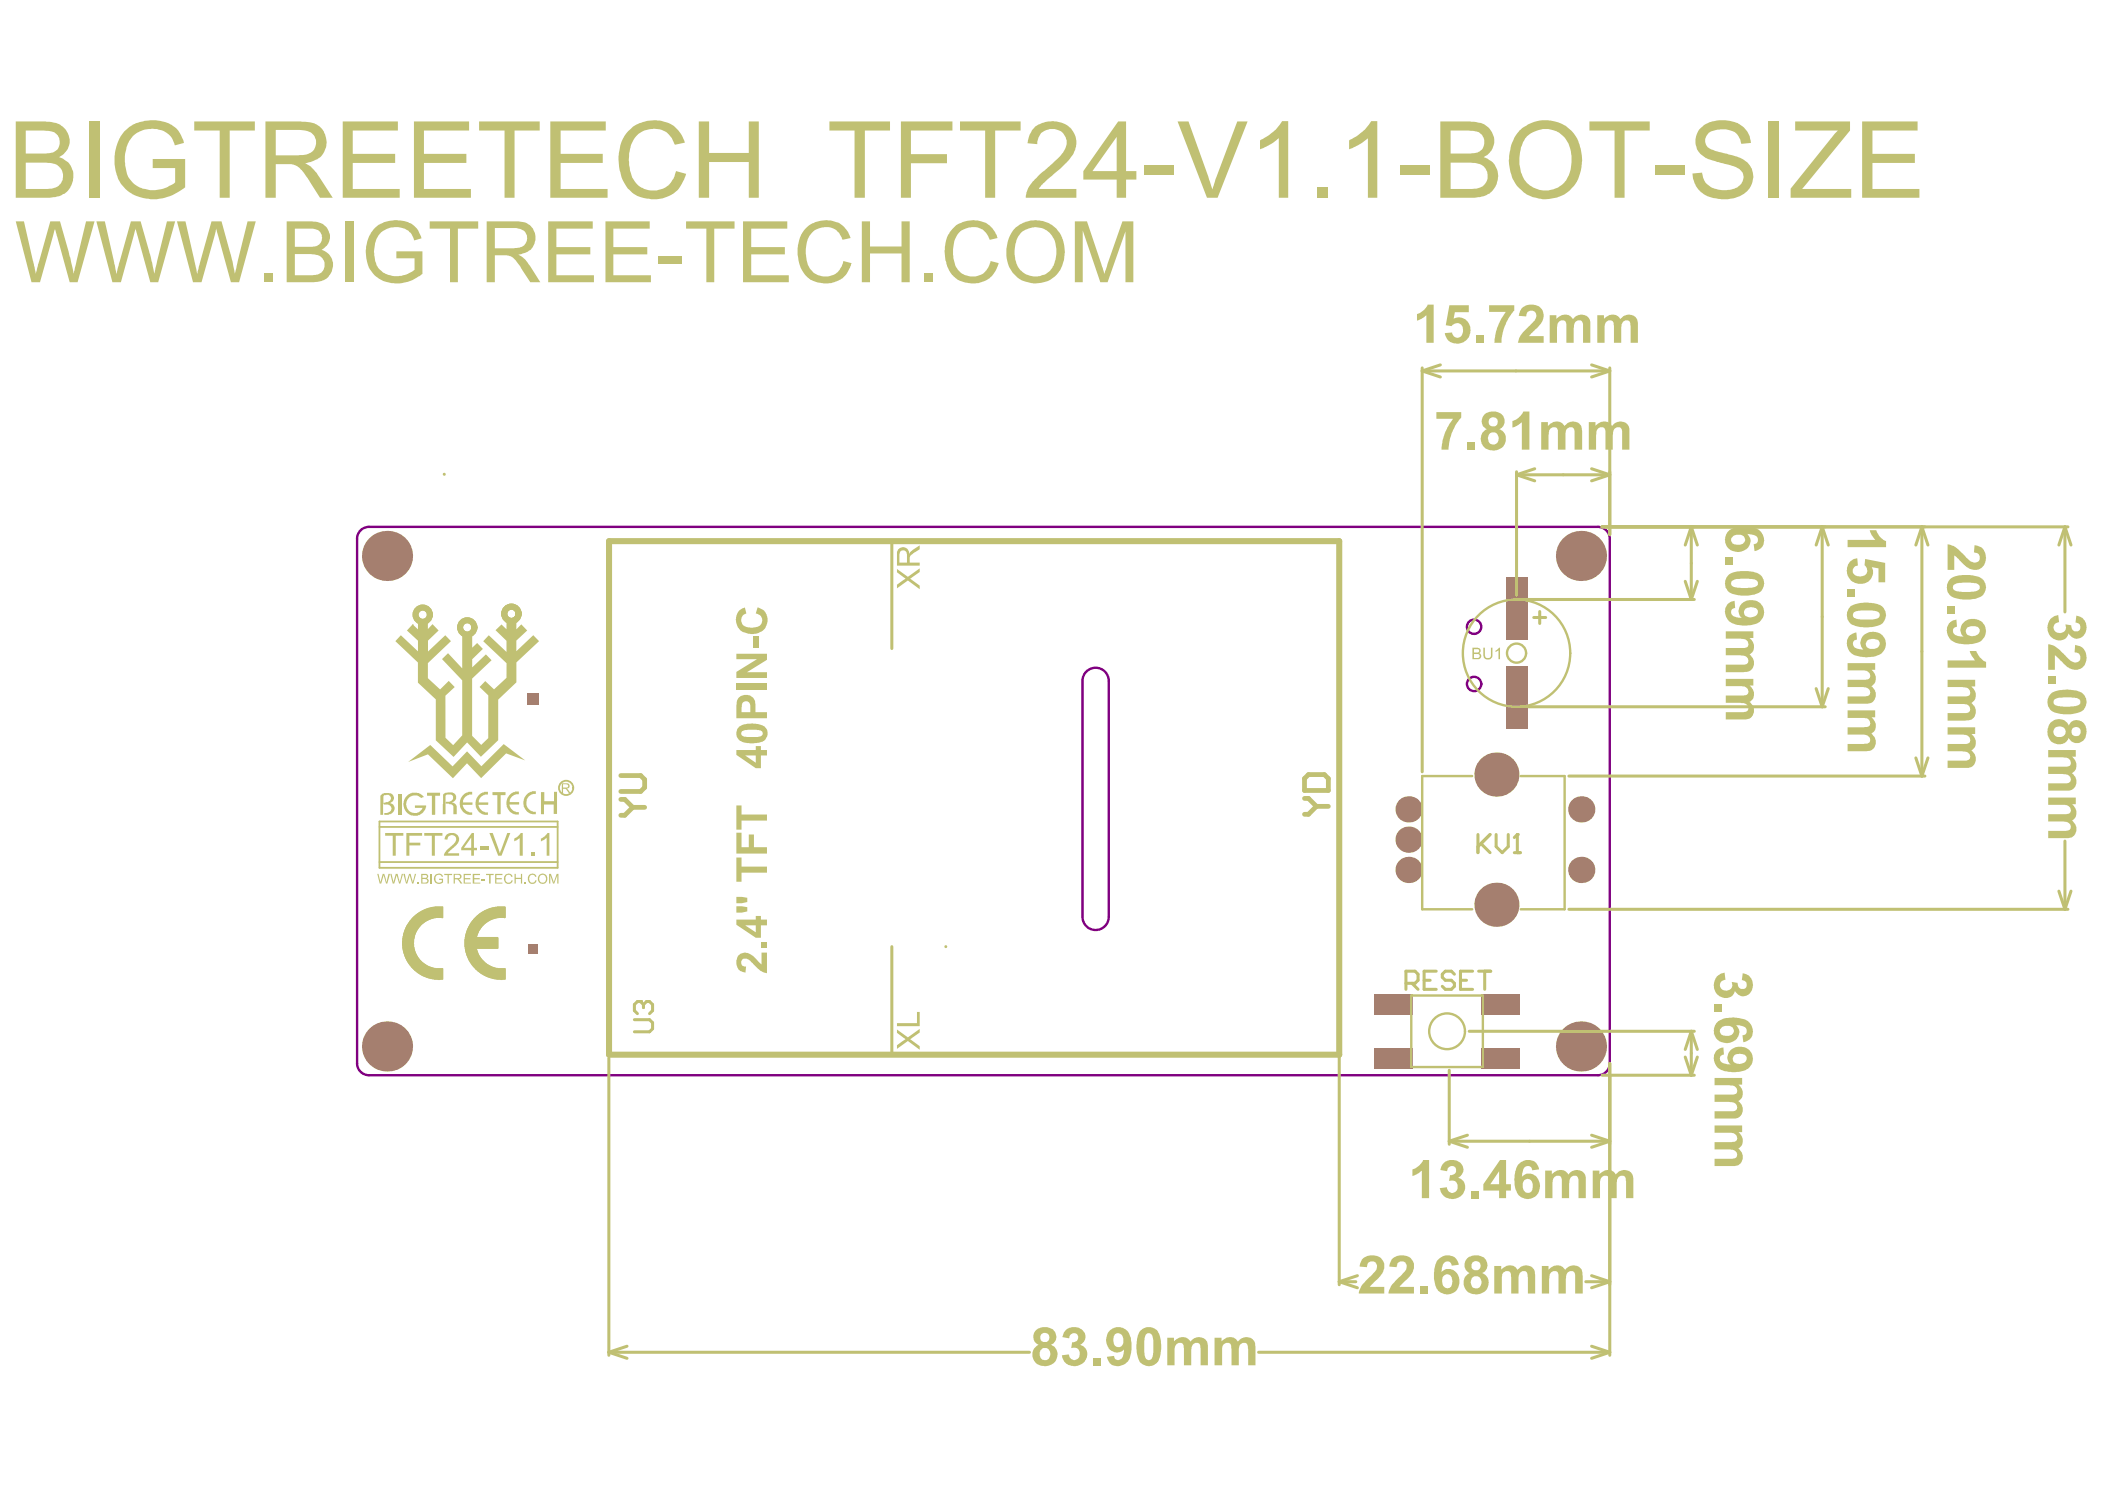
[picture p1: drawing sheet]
<svg xmlns="http://www.w3.org/2000/svg" width="297mm" height="210mm" viewBox="0 0 297 210" stroke-linecap="round" stroke-linejoin="round" font-family="sans-serif">
<g fill="none" stroke="#800080" stroke-width=".34">
<path d="M50.9 74.8l.7-.4 .5-.1h173.4a1.68 1.68 0 0 1 1.7 1.7v74a1.68 1.68 0 0 1-1.7 1.7h-173.4a1.68 1.68 0 0 1-1.7-1.7v-74v-.4zM153.3 94.7a1.85 1.85 0 0 1 2-.4 1.85 1.85 0 0 1 1.2 1.7v33.3a1.85 1.85 0 0 1-1.9 1.9 1.85 1.85 0 0 1-1.8-1.9v-33.3v-.4zM208 89.4a1.01 1.01 0 0 1-.8-1.5 1.01 1.01 0 0 1 1.7 0 1.01 1.01 0 0 1-.9 1.5"/>
<circle cx="208" cy="96.5" r="1.01"/>
</g>
<g fill="#a57f6f">
<path d="M74.6 133.2h1.3v1.3h-1.3z" fill-rule="evenodd"/>
<path d="M74.4 97.7h1.7v1.7h-1.7z" fill-rule="evenodd"/>
<path d="M209.1 147.8h5.4v2.9h-5.4z" fill-rule="evenodd"/>
<path d="M209.1 140.3h5.4v2.8h-5.4z" fill-rule="evenodd"/>
<path d="M193.9 147.8h5.4v2.9h-5.4z" fill-rule="evenodd"/>
<path d="M193.9 140.3h5.4v2.8h-5.4z" fill-rule="evenodd"/>
<path d="M212.5 81.5h3v8.7h-3z" fill-rule="evenodd"/>
<path d="M212.5 94.1h3v8.7h-3z" fill-rule="evenodd"/>
</g>
<g fill="#a57f6f">
<circle cx="223.1" cy="147.6" r="3.5"/>
<circle cx="223.1" cy="122.7" r="1.85"/>
<circle cx="223.1" cy="78.4" r="3.5"/>
<circle cx="211.2" cy="109.3" r="3.1"/>
<circle cx="198.8" cy="122.7" r="1.85"/>
<circle cx="198.8" cy="118.4" r="1.85"/>
<circle cx="54.6" cy="147.6" r="3.5"/>
<circle cx="54.6" cy="78.4" r="3.5"/>
<circle cx="223.1" cy="114.2" r="1.85"/>
<circle cx="211.2" cy="127.6" r="3.1"/>
<circle cx="198.8" cy="114.2" r="1.85"/>
</g>
<g fill="#c0c073">
<path d="M74.2 112.2l.6-.5 .8-.1v.4h-.4l-.4 .3a.94 .94 0 0 0-.5 .8v.5l.2 .4 .5 .4 .6 .1v.4h-.5l-.4-.2-.5-.4-.2-.3-.1-1z"/>
<path d="M67.4 112.3l.7-.5 .8-.1v.4h-.5l-.4 .2a.82 .82 0 0 0-.4 .9h1.3v.3h-1.4l.2 .5 .4 .4 .4 .2h.4v.3h-.6l-.3-.1-.5-.4-.3-.4-.1-.9z"/>
<path d="M60.3 111.8h1.8v.5h-.7v2.6h-.5v-2.6h-.6z"/>
<path d="M53.7 112.3a1.34 1.34 0 0 1 1.2-.4 .63 .63 0 0 1 .6 .4l.1 .2v.3l-.5 .5 .5 .4 .1 .2-.1 .4-.5 .6h-.9v-.2h.5a.68 .68 0 0 0 .6-.7l-.1-.2a1.08 1.08 0 0 0-1-.3l-.1-.3 .6-.1a.55 .55 0 0 0 .4-.4 .55 .55 0 0 0-.3-.6l-.6 .1-.1 .1v2.6h-.4z"/>
<path d="M65.2 112.3l.7-.5 .7-.1v.4h-.4l-.4 .2a.82 .82 0 0 0-.5 .9h1.4l-.1 .3h-1.3l.2 .5 .4 .4 .3 .2h.4v.3h-.5l-.4-.1-.4-.4-.3-.4-.1-.9z"/>
<path d="M69.5 111.7h1.8v.5h-.7v2.7l-.4-.1v-2.6h-.7z"/>
<path d="M71.8 112.3l.6-.6h.8v.3h-.4l-.4 .3a.82 .82 0 0 0-.5 .8h1.4l-.1 .4h-1.3l.2 .5 .3 .4 .4 .2h.4v.3h-.5l-.4-.1-.5-.4-.2-.4-.1-.9z"/>
<path d="M57.2 112.5l.4-.4 .5-.3 1 .1 .7 .5a.42 .42 0 0 1-.7-.1l-.2-.1-.8 .1-.5 .3a1.19 1.19 0 0 0 0 1.6l.5 .4a1.38 1.38 0 0 0 1.4-.4l.2-.2h-1.1l-.1-.4h1.6a1.62 1.62 0 0 1-1.2 1.5l-.9-.1-.4-.2-.4-.5-.2-.5-.1-.5z"/>
<path d="M62.5 112.1l.4-.3h.3h.7l.3 .2 .2 .3v.4l-.3 .4-.3 .1 .4 .1 .2 .4v1.2h-.4l-.1-1.2-.2-.3h-.8l.1-.3a.81 .81 0 0 0 .9-.4v-.4l-.1-.2h-.8l-.1 .2v2.5l-.4 .1z"/>
<path d="M57.6 107.5l3.1-2.4 3.2 3 2-2.1 2 2.1 3.2-3.1 3 2.3-2.7-1-3.5 3.5-2-2.1-2 2.1-3.5-3.4z"/>
<path d="M56.6 89.6l2.4 2.3v-1.5l-1.6-1.5 .8-.8 .8 .7v-1h1.4v.9l.6-.7 .9 .9-1.5 1.5v1.5l2.4-2.3 .8 .8-3.2 3.1v2.2l1.7 1.6 1.2-1.2 .9 .8-1.3 1.2v6l1 1 1.3-1.4v-7.7l-2.8-3 .8-.9 2 2.2v-4.6h1.4v1.7l.7-.7 .8 .8-1.5 1.5v1.1l2-1.8 .8 .8-2.8 2.6v8.1l1.3 1.3 1-1v-6l-1.2-1.2 .8-.8 1.2 1.1 1.8-1.6v-2l-3.3-3.1 .8-.9 2.5 2.4v-1.6l-1.6-1.5 .9-.8 .7 .7v-1h1.4v1l.7-.7 .8 .8-1.5 1.5v1.5l2.4-2.3 .8 .8-3.2 3v2.9l-2.6 2.4v5.7l-2.4 2.4-2-2.1-1.9 2.1-2.5-2.4v-5.7l-2.5-2.4v-2.8l-3.2-3.1z"/>
<path d="M76.3 111.7h.5v1.3h1.4v-1.3h.4v3.1h-.5v-1.3h-1.3v1.4l-.5-.1z"/>
</g>
<g fill="none" stroke="#c0c073" stroke-width=".43">
<path d="M200.7 51.9v57M200.7 52.3h26.5M200.7 52.3l2.6 .9M203.3 51.5l-2.6 .8M224.6 51.5l2.6 .8M227.2 52.3l-2.6 .9M227.2 51.9v23.5M62.7 66.9h.1M125.8 76.4v15.1M214 67l2.6 .8M214 66.6v17.4M214 67h13.2"/>
<path d="M216.6 66.1l-2.6 .9M224.6 66.1l2.6 .9M226.1 74.3h65.7M227.2 67l-2.6 .8M238.7 74.3v10.3M238.7 74.3l-.9 2.6M238.7 74.3l.8 2.6M257.1 74.3l-.8 2.6M257.1 74.3v25.4M257.1 74.3l.9 2.6M271.2 74.3l-.9 2.6M271.2 74.3v35.2"/>
<path d="M271.2 74.3l.9 2.6M291.4 74.3l-.9 2.6M291.4 74.3v12M291.4 74.3l.8 2.6M214.6 84.6h24.5M214.6 99.7h43M237.8 82l.9 2.6M239.5 82l-.8 2.6M256.3 97.1l.8 2.6M258 97.1l-.9 2.6M221.4 109.5h50.2M270.3 106.9l.9 2.6"/>
<path d="M272.1 106.9l-.9 2.6M291.4 118.6v9.7M125.8 133.5v15.3M133.5 133.5h.1M221.4 128.3h70.4M290.5 125.7l.9 2.6M292.2 125.7l-.8 2.6M85.9 149.3v41.9M189 148.8v32.4M204.5 151v10.4M207.3 145.5h31.8M226.1 151.7h13"/>
<path d="M227.2 150v41.2M237.8 149.1l.9 2.6M238.7 145.5l-.9 2.5M238.7 145.5l.8 2.5M238.7 145.5v6.2M239.5 149.1l-.8 2.6M191.5 180l-2.5 .8M204.5 161h22.7M204.5 161l2.6 .8M207.1 160.1l-2.6 .9M224.6 180l2.6 .8M224.6 160.1l2.6 .9"/>
<path d="M227.2 161l-2.6 .8M85.9 190.8l2.6 .8M85.9 190.8h59.4M88.5 189.9l-2.6 .9M177.6 190.8h49.6M189 180.8h2.3M189 180.8l2.5 .9M223.8 180.8h3.4M224.6 189.9l2.6 .9M227.2 190.8l-2.6 .8M227.2 180.8l-2.6 .9"/>
</g>
<g fill="none" stroke="#c0c073" stroke-width=".14">
<path d="M58.2 88.2h.1M56.8 133.4h1.6M56.8 133.3h1.6M56.8 133.2h1.6M56.8 133.1h1.5M56.8 133h1.5M56.8 132.9h1.6M56.8 132.8h1.6M56.8 133.8h1.6M56.8 133.7h1.6M56.8 133.6h1.6M56.8 133.5h1.6"/>
<path d="M56.8 132.7h1.6M56.8 132.6h1.6M56.8 132.5h1.6M56.8 132.4h1.6M56.8 132.3h1.6M56.9 134h1.6M56.9 133.9h1.6M56.9 133.8h1.5M56.9 132.3h1.5M56.9 132.2h1.6M56.9 132.1h1.6M56.9 134.2h1.6"/>
<path d="M56.9 134.1h1.6M56.9 132h1.6M56.9 131.9h1.6M57 134.4h1.6M57 134.3h1.6M57 134.2h1.5M57 131.8h1.5M57 131.8h1.6M57 131.7h1.6M57 134.5h1.7M57 134.5h1.6M57 131.6h1.6"/>
<path d="M57 131.6h1.7M57.1 134.6h1.6M57.1 134.5h1.6M57.1 131.5h1.6M57.1 131.4h1.6M57.1 134.8h1.7M57.1 134.7h1.7M57.1 131.3h1.7M57.1 131.4h1.7M57.1 134.9h1.8M57.1 131.2h1.7M57.1 131.2h1.8"/>
<path d="M57.2 135h1.7M57.2 134.9h1.7M57.2 131.1h1.7M57.2 135.1h1.8M57.2 131h1.8M57.3 135.2h1.8M57.3 135.1h1.7M57.3 131h1.7M57.3 130.9h1.8M57.3 135.3h1.8M57.3 130.8h1.8M57.4 135.4h1.8"/>
<path d="M57.4 135.3h1.7M57.4 130.7h1.8M57.4 135.4h1.9M57.4 130.6h1.9M57.4 135.5h2M57.4 135.5h1.9M57.4 130.5h2M57.5 135.6h1.9M57.5 130.5h1.9M57.5 135.7h2M57.5 130.4h1.9M57.5 130.4h2"/>
<path d="M57.6 135.7h2M57.6 135.7h1.9M57.6 130.4h1.9M57.6 135.8h2M57.6 130.3h2.1M57.6 130.3h2M57.7 135.9h2M57.7 135.8h2M57.7 130.2h2M57.7 135.9h2.1M57.7 130.1h2.1M57.7 136h2.2"/>
<path d="M57.7 130.1h2.2M57.8 136h2.2M57.8 130.1h2.1M57.8 130h2.2M57.8 136.1h2.2M57.8 130h2.3M57.9 136.2h2.3M57.9 136.1h2.2M57.9 129.9h2.2M57.9 129.9h2.3M57.9 136.2h2.4M57.9 129.8h2.4"/>
<path d="M57.9 136.3h2.4M57.9 129.8h2.5M58 136.3h2.4M58 129.8h2.5M58 136.4h2.6M58 136.3h2.5M58 129.7h2.6M58.1 136.4h2.7M58.1 129.7h2.6M58.1 136.5h2.8M58.1 129.6h2.7M58.1 129.6h2.8"/>
<path d="M58.2 136.5h2.8M58.2 129.6h2.9M58.2 136.6h3M58.2 129.5h3M58.2 129.5h3.3M58.2 136.6h3.2M58.3 136.6h4.2M58.3 129.4h4.2M58.3 136.7h4.2M58.4 136.7h4.1M58.4 129.3h4.1M58.4 136.8h4.1"/>
<path d="M58.5 136.8h4M58.5 129.3h4M58.5 136.9h4M58.5 129.2h4M58.6 136.9h3.9M58.6 129.2h3.9M58.6 129.1h3.9M58.7 137h3.8M58.7 129.1h3.8M58.7 129h3.8M58.8 137.1h3.7M58.8 129h3.7"/>
<path d="M58.9 137.2h3.6M58.9 128.9h3.6M59 137.2h3.5M59 128.8h3.5M59.1 137.3h3.4M59.1 128.8h3.4M59.1 128.7h3.4M59.2 137.4h3.3M59.2 128.7h3.3M59.3 128.7h3.2M59.3 137.5h3.2M59.4 128.6h3.1"/>
<path d="M59.4 137.5h3.1M59.5 128.5h3M59.5 137.6h3M59.6 128.5h2.9M59.6 137.6h2.9M59.7 128.4h2.8M59.7 137.7h2.8M59.8 137.7h2.7M59.8 128.4h2.7M59.9 137.8h2.6M59.9 128.3h2.6M60 137.8h2.5"/>
<path d="M60 128.3h2.5M60.1 137.8h2.4M60.1 128.2h2.4M60.2 137.9h2.3M60.3 128.2h2.2M60.3 137.9h2.2M60.4 128.1h2.1M60.5 138h2M60.5 128.1h2M60.6 138h1.9M60.7 128.1h1.8M60.8 138h1.7"/>
<path d="M60.9 128h1.6M61 138.1h1.5M61.1 128h1.4M61.3 138.1h1.2M61.4 127.9h1.1M61.8 138.2h.3M62.4 129.5h.1M65.6 133.6h4.7M65.6 133.5h4.7M65.6 133.4h4.7M65.6 133.3h4.7M65.6 133.2h4.7"/>
<path d="M65.6 133.1h4.7M65.6 133h4.7M65.6 132.9h4.7M65.6 132.8h4.7M65.6 132.7h4.7M65.6 132.6h4.7M65.6 132.5h4.7M65.6 133.9h1.6M65.6 133.8h1.6M65.6 133.8h4.7M65.6 133.7h4.7M65.6 132.4h4.7"/>
<path d="M65.6 132.3h4.7M65.6 132.2h4.6M65.6 132.2h1.6M65.7 134.1h1.6M65.7 134h1.6M65.7 133.9h1.6M65.7 132.2h1.6M65.7 132.1h1.6M65.7 132h1.6M65.7 134.3h1.7M65.7 134.2h1.7M65.7 134.2h1.6"/>
<path d="M65.7 131.9h1.6M65.7 131.9h1.7M65.7 131.8h1.7M65.8 134.4h1.6M65.8 134.3h1.6M65.8 131.8h1.6M65.8 131.7h1.6M65.8 131.6h1.6M65.8 134.6h1.7M65.8 134.5h1.7M65.8 134.5h1.6M65.8 131.6h1.7"/>
<path d="M65.8 131.5h1.7M65.9 134.7h1.7M65.9 134.7h1.6M65.9 134.6h1.6M65.9 131.5h1.6M65.9 131.4h1.6M65.9 134.8h1.7M65.9 131.3h1.7M65.9 134.9h1.8M65.9 131.2h1.8M65.9 131.1h1.8M66 135h1.7"/>
<path d="M66 131.1h1.7M66 131h1.7M66 135.1h1.8M66 131h1.8M66.1 135.2h1.8M66.1 135.1h1.7M66.1 130.9h1.7M66.1 130.9h1.8M66.1 135.3h1.9M66.1 135.3h1.8M66.1 130.8h1.8M66.1 130.8h1.9"/>
<path d="M66.2 135.4h1.8M66.2 130.7h1.8M66.2 135.5h1.9M66.2 135.4h1.9M66.2 130.6h1.9M66.2 135.5h2M66.2 130.5h2M66.3 135.6h2M66.3 135.6h1.9M66.3 130.5h1.9M66.3 130.4h2M66.3 135.7h2"/>
<path d="M66.4 135.7h2M66.4 130.4h1.9M66.4 130.3h2M66.4 135.8h2.1M66.4 135.8h2M66.4 130.2h2.1M66.5 135.9h2.1M66.5 130.2h2.1M66.5 136h2.1M66.5 130.1h2.1M66.5 130.1h2.2M66.5 136h2.2"/>
<path d="M66.6 136.1h2.3M66.6 136h2.2M66.6 130h2.2M66.6 130h2.3M66.6 129.9h2.3M66.7 136.2h2.3M66.7 129.9h2.3M66.7 136.2h2.4M66.7 129.8h2.4M66.8 136.3h2.4M66.8 129.8h2.4M66.8 136.3h2.5"/>
<path d="M66.8 129.7h2.6M66.8 136.4h2.6M66.8 129.7h2.7M66.9 136.4h2.6M66.9 129.6h2.7M66.9 136.5h2.8M66.9 129.6h2.8M67 136.5h2.8M67 129.6h2.9M67 136.6h3M67 129.5h3.1M67.1 129.5h3.2"/>
<path d="M67.1 136.6h3.1M67.1 136.7h4.2M67.1 136.6h4.2M67.1 129.4h4.2M67.2 129.3h4.1M67.2 136.8h4.1M67.3 136.8h4M67.3 129.3h4M67.3 136.9h4M67.3 129.2h4M67.4 136.9h3.9M67.4 129.2h3.9"/>
<path d="M67.4 129.1h3.9M67.4 137h3.9M67.5 137h3.8M67.5 129.1h3.8M67.5 129h3.8M67.6 137.1h3.7M67.6 129h3.7M67.7 137.2h3.6M67.7 128.9h3.6M67.8 137.2h3.5M67.8 128.8h3.5M67.8 137.3h3.5"/>
<path d="M67.9 128.8h3.4M67.9 137.3h3.4M67.9 128.7h3.4M68 137.4h3.3M68 128.7h3.3M68.1 137.5h3.2M68.1 128.6h3.2M68.2 137.5h3.1M68.2 128.6h3.1M68.3 137.5h3M68.3 128.5h3M68.3 137.6h3"/>
<path d="M68.4 137.6h2.9M68.4 128.4h2.9M68.5 137.7h2.8M68.5 128.4h2.8M68.6 137.7h2.7M68.6 128.4h2.7M68.7 137.8h2.6M68.7 128.3h2.6M68.8 137.8h2.5M68.8 128.3h2.5M68.9 137.8h2.4M68.9 128.2h2.4"/>
<path d="M69 137.9h2.3M69 128.2h2.3M69.2 137.9h2.1M69.2 128.1h2.1M69.3 138h2M69.3 128.1h2M69.5 138h1.8M69.5 128.1h1.8M69.6 138h1.7M69.7 128h1.6M69.8 138.1h1.5M69.9 128h1.4"/>
<path d="M70.1 138.1h1.2M70.2 127.9h1M70.6 138.2h.3M71.2 129.5h.1"/>
</g>
<path d="M207.7 109.5h-7v18.8h7M214.6 109.5h6.2v18.8h-6.2M199.1 140.4h10.1v10.1h-10.1z" fill="none" stroke="#c0c073" stroke-width=".34"/>
<path d="M53.5 115.9h25.2v6.5h-25.2zM53.5 116.7h25.2M53.5 121.6h25.2" fill="none" stroke="#c0c073" stroke-width=".26"/>
<path d="M85.9 76.3h103.1v72.5h-103.1z" fill="none" stroke="#c0c073" stroke-width=".86"/>
<path d="M56.2 112h.4v2.9h-.4z" fill-rule="evenodd" fill="#c0c073"/>
<g fill="#c0c073">
<path d="M209.3 91.4h.2v.9a.43 .43 0 0 0 .5 .5 .43 .43 0 0 0 .4-.5v-.9h.2v.9a.65 .65 0 0 1-.6 .7 .65 .65 0 0 1-.7-.7z"/>
<path d="M211 91.8l.5-.4h.2v1.6h-.2v-1.3l-.4 .3z"/>
<path d="M207.8 91.4h.6a.42 .42 0 0 1 .5 .2 .42 .42 0 0 1-.2 .5 .45 .45 0 0 1 .3 .6 .45 .45 0 0 1-.6 .3h-.6zM208 91.6v.4h.3a.26 .26 0 0 0 .4-.2 .26 .26 0 0 0-.4-.2zM208 92.3v.5h.4a.3 .3 0 0 0 .4-.3 .3 .3 0 0 0-.4-.2z"/>
</g>
<path d="M216.4 87.1h1.7M217.3 86.3v1.6M208.6 117.7v2.6M209 119l1.3 1.3M210.3 117.7l-1.7 1.7M211.1 117.7v1.7l.9 .9 .8-.9v-1.7M214.1 117.7v2.6M213.7 120.3h.8" fill="none" stroke="#c0c073" stroke-width=".43"/>
<circle cx="214.1" cy="117.7" r=".21" fill="#c0c073"/>
<path d="M214.1 117.7l-.4 .4" fill="none" stroke="#c0c073" stroke-width=".43"/>
<g fill="#c0c073">
<path d="M126.6 145.2l1.5 1.1 1.7-1.2v.6l-1.3 .9 1.3 1v.5l-1.7-1.3-1.5 1.2v-.6l1.2-.8-1.2-.9z"/>
<path d="M126.6 144.3h2.8v-1.6h.4v2.1h-3.2z"/>
<path d="M126.6 80.3l1.5 1.1 1.7-1.2v.5l-1.3 .9 1.3 1v.5l-1.7-1.2-1.5 1.1v-.5l1.2-.9-1.2-.9z"/>
<path d="M289.3 87.3l.7-.4 .4-.1 .2 1a.78 .78 0 0 0-.8 .9 .78 .78 0 0 0 1.1 .6 .83 .83 0 0 0 .6-1.2l.8 .1a.7 .7 0 0 0 .3 .8 .7 .7 0 0 0 .9-.2 .66 .66 0 0 0-.6-1l.1-1a1.66 1.66 0 0 1 1.5 1.7 1.66 1.66 0 0 1-1.5 1.6l-.6-.2-.5-.6a1.41 1.41 0 0 1-1.1 1 1.41 1.41 0 0 1-1.4-.5 2.05 2.05 0 0 1-.1-2.5z"/>
<path d="M289 90.9a4.4 4.4 0 0 1 2.5 1.7 1.6 1.6 0 0 0 1.7 .8 .74 .74 0 0 0 .3-.9 .74 .74 0 0 0-.8-.5l.1-1h.1a1.84 1.84 0 0 1 1.1 3.1 1.82 1.82 0 0 1-2.7-.4l-1.3-1.3v2.1h-1z"/>
<path d="M289 95.4h1.1v1h-1.1z"/>
<path d="M289 105.8h3.9v.9h-.5a1.53 1.53 0 0 1 .4 2l-.4 .3a1.37 1.37 0 0 1 .6 1.4 1.37 1.37 0 0 1-1 1.1h-3v-1h2.2a.68 .68 0 0 0 1-.7 1.01 1.01 0 0 0-1.1-.6h-2.1v-1h2.2a.77 .77 0 0 0 1-.6 .92 .92 0 0 0-1.1-.8h-2.1z"/>
<path d="M289 112.5h3.9v.9h-.5a1.46 1.46 0 0 1 .4 2l-.4 .4a1.34 1.34 0 0 1 .5 1.5 1.34 1.34 0 0 1-1.4 .9h-2.5v-1h2.2a.73 .73 0 0 0 1-.5 .94 .94 0 0 0-1.1-.8h-2.1v-1h2.2a.88 .88 0 0 0 1-.5 .91 .91 0 0 0-1.1-.9h-2.1z"/>
<path d="M274.8 76.8a4.5 4.5 0 0 1 2.6 1.7 1.47 1.47 0 0 0 1.7 .7 .75 .75 0 0 0 .2-.8 .75 .75 0 0 0-.8-.5l.1-1a1.69 1.69 0 0 1 1.7 1.8 1.65 1.65 0 0 1-1.1 1.6 1.65 1.65 0 0 1-1.8-.5l-1.6-1.5v2.1h-1z"/>
<path d="M274.8 85.5h1.1v1h-1.1z"/>
<path d="M274.8 93.2h3.9l-.5-.7-.3-.7h1a2.54 2.54 0 0 0 1.4 1.6v.8h-5.5z"/>
<path d="M274.8 95.9h3.9v.9h-.5a1.42 1.42 0 0 1 0 2.4 1.35 1.35 0 0 1-.2 2.4l-3.2 .1v-1.1h2.3a.67 .67 0 0 0 .9-.6 .77 .77 0 0 0-.9-.7h-2.3v-1.1h2.2a.77 .77 0 0 0 1-.5 .93 .93 0 0 0-1.1-.8h-2.1z"/>
<path d="M274.8 102.6h3.9v.9h-.5a1.53 1.53 0 0 1 .4 2l-.4 .3a1.37 1.37 0 0 1 .6 1.4 1.37 1.37 0 0 1-1 1.1h-3v-1h2.3a.68 .68 0 0 0 .9-.7l-.3-.4-.4-.2h-2.5v-1.1h2.2a.76 .76 0 0 0 1-.5 .94 .94 0 0 0-1.1-.8h-2.1z"/>
<path d="M260.7 76.2h3.9l-.5-.7-.3-.7h1a2.28 2.28 0 0 0 1.3 1.5v.9h-5.4z"/>
<path d="M261 79.3l.6-.4 .5-.1 .1 1a.75 .75 0 0 0-.8 .8 .75 .75 0 0 0 .9 .7 .89 .89 0 0 0 1.1-.4 .89 .89 0 0 0-.3-1.2l.1-.8 2.8 .5v2.7h-.9v-1.9l-1-.2a1.71 1.71 0 0 1-.3 1.9 1.71 1.71 0 0 1-1.9 .4 1.88 1.88 0 0 1-.9-3z"/>
<path d="M260.7 83.1h1v1h-1z"/>
<path d="M260.7 93.5h3.9v1h-.5a1.46 1.46 0 0 1 .4 1.9l-.4 .4a1.34 1.34 0 0 1 .5 1.6 1.34 1.34 0 0 1-1.4 .9h-2.5v-1.1h2.2a.73 .73 0 0 0 1-.5 .94 .94 0 0 0-1.1-.8h-2.1v-1h2.2a.88 .88 0 0 0 1-.5 .91 .91 0 0 0-1.1-.8h-2.1z"/>
<path d="M260.7 100.2h3.9v1h-.5a1.38 1.38 0 0 1 0 2.3 1.33 1.33 0 0 1 .6 1.6 1.33 1.33 0 0 1-1.5 .9h-2.5v-1.1h2.2a.81 .81 0 0 0 1-.5 1.02 1.02 0 0 0-1.3-.8h-1.9v-1h2.2a.98 .98 0 0 0 1-.4 .77 .77 0 0 0-.9-.9h-2.3z"/>
<path d="M243.5 78.7h1.1v1h-1.1z"/>
<path d="M243.5 89.1h3.9v.9h-.5a1.53 1.53 0 0 1 .4 1.9l-.4 .4a1.34 1.34 0 0 1 .6 1.6 1.34 1.34 0 0 1-1.5 .9h-2.5v-1h2.2a.72 .72 0 0 0 1-.6 .96 .96 0 0 0-1.1-.8h-2.1v-1h2.2a.77 .77 0 0 0 1-.5 .92 .92 0 0 0-1.1-.8h-2.1z"/>
<path d="M243.5 95.8h3.9v.9h-.5a1.89 1.89 0 0 1 .6 1.3l-.1 .6-.5 .4a1.34 1.34 0 0 1 .5 1.6 1.34 1.34 0 0 1-1.4 .9h-2.5v-1h2.2a.73 .73 0 0 0 1-.6 .94 .94 0 0 0-1.1-.8h-2.1v-1h2.2a.88 .88 0 0 0 1-.5 .91 .91 0 0 0-1.1-.8h-2.1z"/>
<path d="M126.7 77.5a.91 .91 0 0 1 1.1-.3 .91 .91 0 0 1 .5 .9l.3-.4 1.2-.8v.6l-.8 .5a.83 .83 0 0 0-.6 .9v.5h1.4v.4h-3.2v-1.9zM127 77.8l-.1 .4v1.2h1.1v-1a.59 .59 0 0 0-.3-.7 .59 .59 0 0 0-.7 .1z"/>
<path d="M79.3 110.5h.6a.39 .39 0 0 1 .5 .3 .39 .39 0 0 1-.4 .5l.2 .1 .3 .5h-.2l-.5-.6h-.3v.6h-.2zM79.5 110.6v.5h.3a.25 .25 0 0 0 .4-.2 .25 .25 0 0 0-.3-.3z"/>
<path d="M289.3 97.9a2.55 2.55 0 0 1 2.1-.6 4.3 4.3 0 0 1 2.5 .6 1.67 1.67 0 0 1 .4 1.8 1.67 1.67 0 0 1-1.6 1 4.2 4.2 0 0 1-3.4-.6 1.74 1.74 0 0 1 0-2.2zM289.8 98.8a.54 .54 0 0 0 0 .5 .54 .54 0 0 0 .6 .3l1.5 .1a2.05 2.05 0 0 0 1.7-.5 .71 .71 0 0 0-.9-.8h-2.2l-.5 .2z"/>
<path d="M289.3 102a1.6 1.6 0 0 1 2.6 .3 1.31 1.31 0 0 1 1.6-.7 1.31 1.31 0 0 1 .9 1.5 1.41 1.41 0 0 1-.5 1.4 1.41 1.41 0 0 1-1.6 .1l-.4-.5a1.62 1.62 0 0 1-2 .8 1.62 1.62 0 0 1-1-2zM292.3 103.2a.65 .65 0 0 0 1.3 0 .65 .65 0 0 0-1.3 0zM289.9 102.7a.8 .8 0 0 0 0 1 .8 .8 0 0 0 1 .2 .76 .76 0 0 0 .5-1 .76 .76 0 0 0-1-.4z"/>
<path d="M275.1 81.8a4.1 4.1 0 0 1 3.6-.6 1.61 1.61 0 0 1 1.6 1.6 1.61 1.61 0 0 1-1.5 1.6 4.9 4.9 0 0 1-3.6-.4 1.6 1.6 0 0 1-.1-2.2zM275.6 82.6a.62 .62 0 0 0 .1 .6 .62 .62 0 0 0 .7 .2l1.3 .1a2.16 2.16 0 0 0 1.6-.3 .6 .6 0 0 0-.1-.7 .6 .6 0 0 0-.6-.2l-.5-.1h-1.7l-.4 .1z"/>
<path d="M275 87.9l.5-.3 .6-.2 .1 1a.62 .62 0 0 0-.6 .6 .62 .62 0 0 0 .5 .7l1 .1a1.52 1.52 0 0 1-.2-1.8 1.52 1.52 0 0 1 1.6-.7 1.75 1.75 0 0 1 1.8 1.8 1.75 1.75 0 0 1-1.8 1.7 4.4 4.4 0 0 1-3-.4 1.84 1.84 0 0 1-.5-2.5zM277.6 88.5a.75 .75 0 0 0-.1 .9 .75 .75 0 0 0 .8 .3 .81 .81 0 0 0 1-1 1.18 1.18 0 0 0-1.4-.3z"/>
<path d="M261.1 85.6a4.9 4.9 0 0 1 4.5 0 1.69 1.69 0 0 1 .4 1.8 1.69 1.69 0 0 1-1.6 1 4.3 4.3 0 0 1-3.4-.5 1.65 1.65 0 0 1 .1-2.3zM261.6 86.4a.56 .56 0 0 0-.1 .7 .56 .56 0 0 0 .6 .2l1.4 .1a1.95 1.95 0 0 0 1.7-.4 .59 .59 0 0 0-.1-.6 .59 .59 0 0 0-.6-.2l-1.9-.1-.6 .1z"/>
<path d="M260.9 89.7l.6-.3 .5-.2v1a.64 .64 0 0 0-.5 .7 .64 .64 0 0 0 .6 .6l.9 .1a1.46 1.46 0 0 1-.3-1.6 1.46 1.46 0 0 1 1.4-.9 1.74 1.74 0 0 1 2 1.6 1.74 1.74 0 0 1-1.6 1.9 4.6 4.6 0 0 1-3.3-.5 1.85 1.85 0 0 1-.3-2.4zM263.5 90.3a.74 .74 0 0 0-.1 1 .74 .74 0 0 0 .9 .2 .73 .73 0 0 0 .8-.3 .73 .73 0 0 0-.2-.9l-.8-.2z"/>
<path d="M243.7 75.1a3.1 3.1 0 0 1 2.7-.8 2.86 2.86 0 0 1 2.1 .7 1.63 1.63 0 0 1-.7 2.7h-.2l-.1-.9a.66 .66 0 0 0 .6-.7 .66 .66 0 0 0-.7-.7l-.8-.1a1.48 1.48 0 0 1 .3 1.6 1.48 1.48 0 0 1-1.4 .9 1.74 1.74 0 0 1-1.8-.7 1.74 1.74 0 0 1 0-2zM244.3 75.9a.73 .73 0 0 0 .2 .7 .73 .73 0 0 0 .7 .2 .73 .73 0 0 0 1-.3 .73 .73 0 0 0-.4-1 1.25 1.25 0 0 0-1.5 .4z"/>
<path d="M243.8 81.2a4.1 4.1 0 0 1 3.4-.6 1.61 1.61 0 0 1 1.7 1.3 1.61 1.61 0 0 1-1.1 1.9 4.8 4.8 0 0 1-3.9-.4 1.6 1.6 0 0 1-.1-2.2zM244.3 82a.59 .59 0 0 0 .1 .6 .59 .59 0 0 0 .6 .3l1.4 .1a2.05 2.05 0 0 0 1.7-.5 .71 .71 0 0 0-.9-.8h-2.2z"/>
<path d="M243.7 85.3l.4-.3 .7-.3 .1 1.1a.62 .62 0 0 0-.6 .6 .62 .62 0 0 0 .6 .6l.9 .2a1.52 1.52 0 0 1-.2-1.8 1.52 1.52 0 0 1 1.6-.7 1.73 1.73 0 0 1 1.7 1.6 1.73 1.73 0 0 1-1.6 1.8 4.3 4.3 0 0 1-3.3-.5 1.91 1.91 0 0 1-.3-2.3zM246.3 85.9a.75 .75 0 0 0-.1 .8 .75 .75 0 0 0 .8 .4 .85 .85 0 0 0 1-1 1.24 1.24 0 0 0-1.6-.3z"/>
</g>
<path d="M87.6 112.8h.6l1.1 1.1M87.6 109.4h2.8l.6 .6v1.1l-.6 .5h-2.8M89.3 113.9l-1.1 1.1h-.6M89.3 113.9h1.7" fill="none" stroke="#c0c073" stroke-width=".67"/>
<g fill="#c0c073">
<path d="M202.7 58.1h3.5v.8l-.8 1.1-.4 .8a6.1 6.1 0 0 0-.6 2.6h-1v-.1a7 7 0 0 1 1.1-3.5l.5-.7h-2.3z"/>
<path d="M207.1 62.4h1v1h-1z"/>
<path d="M213.4 59.4a2.36 2.36 0 0 0 1.6-1.3h.8v5.3h-1.1v-3.9l-.6 .6-.7 .2z"/>
<path d="M217.5 59.5h.9v.6a1.4 1.4 0 0 1 2.4 0 1.34 1.34 0 0 1 1.6-.6 1.34 1.34 0 0 1 .9 1.5v2.4h-1.1v-2.2a.68 .68 0 0 0-.6-.9 .68 .68 0 0 0-.7 .8v2.3h-1.1v-2.1a.91 .91 0 0 0-.3-1 .78 .78 0 0 0-.9 .9l-.1 2.2h-1z"/>
<path d="M224.2 59.5h.9l.1 .6a1.43 1.43 0 0 1 1.8-.5l.4 .5a1.37 1.37 0 0 1 1.4-.6 1.37 1.37 0 0 1 1.1 .9v3h-1v-2.2a.68 .68 0 0 0-.7-.9 1.01 1.01 0 0 0-.6 1.1v2h-1v-2.1a.91 .91 0 0 0-.4-1 .79 .79 0 0 0-.9 .9l-.1 2.2h-1z"/>
<path d="M150.2 187.8a1.73 1.73 0 0 1 2.9 .4 1.25 1.25 0 0 1-.7 1.5 1.47 1.47 0 0 1 1 1.5 1.47 1.47 0 0 1-1 1.4 1.74 1.74 0 0 1-2.6-1.4l1-.1a.79 .79 0 0 0 .9 .8 .79 .79 0 0 0 .7-1.1 .81 .81 0 0 0-1.2-.6l.1-.9a.66 .66 0 0 0 .8-.4 .66 .66 0 0 0-.5-.8 .73 .73 0 0 0-.7 .7l-1-.2z"/>
<path d="M154.3 191.6h1v1h-1z"/>
<path d="M164.7 188.7h1v.6l.1-.2a1.35 1.35 0 0 1 2.2 .2 1.34 1.34 0 0 1 1.6-.6 1.34 1.34 0 0 1 .8 1.4v2.5h-1v-2.5a.6 .6 0 0 0-.6-.7 .6 .6 0 0 0-.6 .6l-.1 .4v2.2h-1v-2.1a1.11 1.11 0 0 0-.3-1 .8 .8 0 0 0-1.1 .9v2.2h-1z"/>
<path d="M171.4 188.7h1v.6a1.36 1.36 0 0 1 2.3 0 1.34 1.34 0 0 1 1.6-.6 1.34 1.34 0 0 1 .9 1.4v2.5h-1.1v-2.4a.63 .63 0 0 0-.6-.8 .63 .63 0 0 0-.6 .7l-.1 2.5h-1v-2.1a.94 .94 0 0 0-.4-1 .75 .75 0 0 0-.9 .9v2.2h-1.1z"/>
<path d="M209.5 58.4a1.97 1.97 0 0 1 2.4 0 1.3 1.3 0 0 1-.3 2.2 1.57 1.57 0 0 1 .9 1.7 1.57 1.57 0 0 1-1.6 1.3 1.64 1.64 0 0 1-1.8-1 1.64 1.64 0 0 1 .6-2l.1-.1a1.26 1.26 0 0 1-.3-2.1zM210 59.5a.7 .7 0 0 0 1.4 0 .7 .7 0 0 0-1.4 0zM210.1 61.3a.97 .97 0 0 0 .5 1.4 .85 .85 0 0 0 .9-.9 .85 .85 0 0 0-1.1-.8z"/>
<path d="M146.1 187.8a1.91 1.91 0 0 1 2.8 .1 1.21 1.21 0 0 1-.6 1.8 1.61 1.61 0 0 1 .8 2 1.61 1.61 0 0 1-2 1 1.57 1.57 0 0 1-1.4-1.3 1.57 1.57 0 0 1 .9-1.7 1.22 1.22 0 0 1-.5-1.9zM146.8 188.7a.66 .66 0 0 0 1.3 0 .66 .66 0 0 0-1.3 0zM146.8 190.5a.9 .9 0 0 0 .8 1.4 .87 .87 0 0 0 .6-1.1 .87 .87 0 0 0-1-.6z"/>
<path d="M156.6 187.7a1.79 1.79 0 0 1 1.9-.3 1.79 1.79 0 0 1 1.1 1.6 3.8 3.8 0 0 1-.6 3.2 1.61 1.61 0 0 1-2.8-.7v-.1l1-.1a.64 .64 0 0 0 .7 .6 .64 .64 0 0 0 .6-.7l.1-.9a1.46 1.46 0 0 1-1.6 .3 1.46 1.46 0 0 1-.9-1.3 1.96 1.96 0 0 1 .5-1.6zM157.3 188.3a1.41 1.41 0 0 0 .2 1.7 .79 .79 0 0 0 .8-.2 .79 .79 0 0 0 .2-.8 .75 .75 0 0 0-.4-.8 .75 .75 0 0 0-.8 .1z"/>
<path d="M160.9 187.8a1.63 1.63 0 0 1 1.7-.5 1.63 1.63 0 0 1 1.1 1.4 4.7 4.7 0 0 1-.5 3.6 1.68 1.68 0 0 1-1.8 .2 1.68 1.68 0 0 1-1-1.5 5.4 5.4 0 0 1 .5-3.2zM161.6 188.3l-.1 .8v1a1.85 1.85 0 0 0 .4 1.7 .61 .61 0 0 0 .8-.7l.1-1.3a1.95 1.95 0 0 0-.4-1.6l-.5-.1z"/>
</g>
<path d="M89.5 143.8h2.2l.4 .5v.8l-.4 .4h-2.2M90.4 141.3h-.5l-.4 .4v.9l.4 .4" fill="none" stroke="#c0c073" stroke-width=".43"/>
<circle cx="90.4" cy="141.3" r=".21" fill="#c0c073"/>
<path d="M90.4 141.3l.4 .4M90.8 141.7v.4M90.8 141.7l.4-.4h.5l.4 .4v.9l-.4 .4" fill="none" stroke="#c0c073" stroke-width=".43"/>
<g fill="#c0c073">
<path d="M54.3 117.5h2.6v.4h-1.1v2.8h-.4v-2.8h-1.1z"/>
<path d="M57.3 117.5h2.3v.4h-1.8v1h1.5v.4h-1.5v1.4h-.5z"/>
<path d="M59.9 117.5h2.5v.4h-1v2.8h-.5v-2.8h-1z"/>
<path d="M63 117.8l.3-.2a1 1 0 0 1 1.4 .3 1 1 0 0 1-.4 1.4l-.8 .6-.3 .5h1.6v.3h-2.2v-.1a2.49 2.49 0 0 1 1.2-1.3 1.05 1.05 0 0 0 .5-1.2 .65 .65 0 0 0-.7-.3 .65 .65 0 0 0-.5 .6h-.4z"/>
<path d="M67.7 119.3h1.2v.5h-1.2z"/>
<path d="M69.1 117.5h.4l1.1 2.9 1-2.9h.4l-1.2 3.2h-.5z"/>
<path d="M72.6 118.3l.4-.3 .5-.5h.3v3.2h-.5v-2.5l-.7 .5z"/>
<path d="M75 120.3h.4v.4h-.4z"/>
<path d="M76.3 118.3l.6-.4 .4-.4h.2v3.2h-.4v-2.5l-.8 .5z"/>
<path d="M53.2 123.3h.2l.3 1.2 .3-1.2h.2l.4 1.2 .2-1.2h.2l-.4 1.3h-.1l-.4-1.2-.3 1.2h-.2z"/>
<path d="M55.1 123.3h.1l.3 1.2 .3-1.2h.3l.3 1.2 .3-1.2h.2l-.4 1.3h-.2l-.3-1.2-.4 1.2h-.2z"/>
<path d="M56.9 123.3h.2l.3 1.2 .3-1.2h.2l.3 1.2 .3-1.2h.2l-.4 1.3h-.1l-.4-1.2-.3 1.2h-.2z"/>
<path d="M58.9 124.5h.2v.1h-.2z"/>
<path d="M60.8 123.3h.2v1.3h-.2z"/>
<path d="M61.4 123.4h.1a.62 .62 0 0 1 1 .3h-.2a.5 .5 0 0 0-.7-.2 .5 .5 0 0 0-.1 .7 .51 .51 0 0 0 .8 .2v-.3h-.3v-.1h.5v.5a.76 .76 0 0 1-1.1 0 .76 .76 0 0 1 0-1.1z"/>
<path d="M62.7 123.3h1.1v.1h-.5v1.2h-.1v-1.2h-.5z"/>
<path d="M65.4 123.3h1.1v.1h-.9v.5h.8v.1h-.8v.5h.9v.1h-1.1z"/>
<path d="M66.7 123.3h1v.1h-.8v.5h.8v.1h-.8v.5h.9v.1h-1.1z"/>
<path d="M67.9 124.1h.6v.2h-.6z"/>
<path d="M68.6 123.3h1.1v.1h-.5v1.2h-.2v-1.2h-.4z"/>
<path d="M69.9 123.3h1v.1h-.9v.5h.8v.1h-.8v.5h.9v.1h-1z"/>
<path d="M71.3 123.4a.64 .64 0 0 1 1.1 .3h-.3a.45 .45 0 0 0-.6-.2 .45 .45 0 0 0-.2 .6 .43 .43 0 0 0 .4 .4 .43 .43 0 0 0 .5-.3h.2a.65 .65 0 0 1-.9 .5 .65 .65 0 0 1-.3-1z"/>
<path d="M72.6 123.3h.2v.5h.7v-.5h.2v1.3h-.2v-.6h-.7v.6h-.2z"/>
<path d="M74 124.5h.2v.1h-.2z"/>
<path d="M74.6 123.5a.58 .58 0 0 1 .6-.3 .58 .58 0 0 1 .5 .5h-.2a.45 .45 0 0 0-.6-.3 .45 .45 0 0 0-.2 .7 .43 .43 0 0 0 .4 .4 .43 .43 0 0 0 .5-.3h.1a.65 .65 0 0 1-.8 .5 .65 .65 0 0 1-.4-.9z"/>
<path d="M77.5 123.3h.2l.4 1.2 .5-1.2h.2v1.3h-.2v-1.1l-.4 1.1h-.2l-.3-1.1v1.1h-.2z"/>
<path d="M66.6 117.5h.3v2.1h.4v.3h-.4v.8h-.4v-.8h-1.4v-.3zM66.5 118.1l-1 1.5h1z"/>
<path d="M59.4 123.3h.6a.35 .35 0 0 1 .4 .2 .35 .35 0 0 1-.2 .4 .39 .39 0 0 1 .3 .5 .39 .39 0 0 1-.5 .2h-.6zM59.6 123.4v.4h.3a.23 .23 0 0 0 .4-.2 .23 .23 0 0 0-.4-.2zM59.6 124v.5h.4a.27 .27 0 0 0 .3-.2 .27 .27 0 0 0-.3-.3z"/>
<path d="M64 123.3h.6a.39 .39 0 0 1 .5 .3 .39 .39 0 0 1-.4 .4l.2 .1 .4 .5h-.3l-.5-.6h-.3v.6h-.2zM64.2 123.4v.5h.4a.24 .24 0 0 0 .2-.1 .24 .24 0 0 0 .1-.3l-.2-.1z"/>
<path d="M76.1 123.4h.1a.7 .7 0 0 1 1 .3 .7 .7 0 0 1-.6 1 .74 .74 0 0 1-.7-.5 .74 .74 0 0 1 .2-.8zM76.2 123.5v.1a.55 .55 0 0 0 0 .7 .55 .55 0 0 0 .7 .1l.1-.1a.53 .53 0 0 0-.1-.8 .53 .53 0 0 0-.7 0z"/>
</g>
<path d="M198.4 138.7h1.3l.4-.4v-.9l-.4-.4h-1.3v2.6M199.2 138.7l.9 .9M201 138.3h.8M202.7 137h-1.7v2.6h1.7M205.2 137.4l-.4-.4h-.9l-.4 .4v.5l.4 .4h.9l.4 .4v.4l-.4 .5h-.9l-.4-.5M206.1 138.3h.8M207.8 137h-1.7v2.6h1.7M208.7 137h1.7M209.5 137v2.6" fill="none" stroke="#c0c073" stroke-width=".43"/>
<g fill="#c0c073">
<path d="M199.3 165a2.17 2.17 0 0 0 1.5-1.4h.9v5.4h-1.1v-3.9l-.6 .5-.7 .3z"/>
<path d="M203.5 164.2a1.7 1.7 0 0 1 1.8-.5 1.7 1.7 0 0 1 1.2 1.3l-.2 .7-.6 .5a1.43 1.43 0 0 1 1.1 1.1 1.43 1.43 0 0 1-.6 1.4 1.83 1.83 0 0 1-3-1.1l1-.1a.77 .77 0 0 0 .9 .8 .77 .77 0 0 0 .6-1 .81 .81 0 0 0-1.2-.7l.1-.8a.66 .66 0 0 0 .9-.6 .66 .66 0 0 0-.8-.7l-.4 .3-.1 .4-1-.2z"/>
<path d="M207.6 168h1.1v1h-1.1z"/>
<path d="M218 165.1h1v.5a1.43 1.43 0 0 1 1.9-.4l.4 .5a1.37 1.37 0 0 1 1.3-.6 1.37 1.37 0 0 1 1.2 .9v3h-1.1v-2.2a.68 .68 0 0 0-.7-.9 1.01 1.01 0 0 0-.6 1.1v2h-1v-2.1a.91 .91 0 0 0-.3-1 .83 .83 0 0 0-1 .9v2.2h-1.1z"/>
<path d="M224.8 165.1h.9v.6l.1-.2a1.47 1.47 0 0 1 1.9-.2l.3 .4a1.34 1.34 0 0 1 1.6-.6 1.34 1.34 0 0 1 .9 1.4v2.5h-1l-.1-2.5a.6 .6 0 0 0-.5-.6 .6 .6 0 0 0-.7 .5l-.1 .4v2.2h-1v-2.1a1.11 1.11 0 0 0-.3-1 .8 .8 0 0 0-1 .9v2.2h-1z"/>
<path d="M242.2 137.8l.5-.4 .7-.2 .1 1a.78 .78 0 0 0-.8 1 .78 .78 0 0 0 1.1 .5 .83 .83 0 0 0 .6-1.2l.8 .1a.7 .7 0 0 0 .4 .9 .7 .7 0 0 0 .8-.3 .66 .66 0 0 0-.6-.9l.1-1a1.66 1.66 0 0 1 1.5 1.6 1.66 1.66 0 0 1-1.5 1.7l-.6-.3-.5-.5a1.41 1.41 0 0 1-1.1 1 1.41 1.41 0 0 1-1.4-.5 2.05 2.05 0 0 1-.1-2.5z"/>
<path d="M241.9 141.7h1.1v1h-1.1z"/>
<path d="M241.9 152.1h3.9v.9h-.5a1.53 1.53 0 0 1 .4 1.9l-.4 .4a1.37 1.37 0 0 1 .6 1.4 1.37 1.37 0 0 1-1 1.1h-3v-1h2.3a.68 .68 0 0 0 .9-.8 1.01 1.01 0 0 0-1.1-.6h-2.1v-1h2.2a.76 .76 0 0 0 1.1-.6 .94 .94 0 0 0-1.2-.7h-2.1z"/>
<path d="M241.9 158.8h3.9v.9h-.5a1.46 1.46 0 0 1 .4 1.9l-.4 .4a1.34 1.34 0 0 1 .6 1.6 1.34 1.34 0 0 1-1.5 .9h-2.5v-1h2.3a.73 .73 0 0 0 1-.6 .94 .94 0 0 0-1.2-.8h-2.1v-1h2.2a.86 .86 0 0 0 1-.4 .77 .77 0 0 0-.9-.9h-2.3z"/>
<path d="M200 44.3a2.17 2.17 0 0 0 1.4-1.3h.9v5.4h-1v-3.9l-.7 .5-.6 .2z"/>
<path d="M204.5 43.1h2.8v.9h-2l-.2 .9h.2a1.69 1.69 0 0 1 1.8 .4 1.69 1.69 0 0 1 .3 1.9 1.8 1.8 0 0 1-1.8 1.3 1.8 1.8 0 0 1-1.7-1.5l1-.1a.77 .77 0 0 0 .8 .7 .77 .77 0 0 0 .8-.8 .99 .99 0 0 0-.9-1.2l-.3 .1-.5 .3-.8-.1z"/>
<path d="M208.2 47.3h1.1v1.1h-1.1z"/>
<path d="M210.1 43.1h3.6v.7l-.7 .8a6.4 6.4 0 0 0-.9 2.2l-.2 1.6h-1v-.1a6.9 6.9 0 0 1 1.3-3.9l.3-.4h-2.4z"/>
<path d="M214.7 43.6a2.03 2.03 0 0 1 2.7-.2 1.81 1.81 0 0 1-.4 2.7l-1.2 1.3h2v1h-3.6a4.2 4.2 0 0 1 1.7-2.5 2.25 2.25 0 0 0 .9-1.5 .74 .74 0 0 0-.8-.6 .74 .74 0 0 0-.7 .8h-1z"/>
<path d="M218.7 44.5h.9l.1 .5a1.43 1.43 0 0 1 1.8-.4l.4 .4a1.37 1.37 0 0 1 1.4-.6 1.37 1.37 0 0 1 1.1 1v3h-1v-2.3a.68 .68 0 0 0-.7-.9 1.01 1.01 0 0 0-.6 1.1v2.1h-1.1v-2.1a.91 .91 0 0 0-.3-1.1 .83 .83 0 0 0-1 .9v2.3h-1z"/>
<path d="M225.4 44.5h.9v.5l.2-.1a1.47 1.47 0 0 1 1.8-.3l.3 .4a1.34 1.34 0 0 1 1.6-.6 1.34 1.34 0 0 1 .9 1.5v2.5h-1v-2.6a.6 .6 0 0 0-.6-.6 .6 .6 0 0 0-.6 .5l-.1 .4v2.3h-1.1v-2.1a1.11 1.11 0 0 0-.2-1.1 .8 .8 0 0 0-1.1 .9v2.3h-1z"/>
<path d="M211.7 163.6h.8v3.5h.7v.8h-.7v1.1h-1v-1.1h-2.2v-.8zM211.5 165.2l-1.2 1.9h1.2z"/>
<path d="M214.2 164.3a1.7 1.7 0 0 1 2.8 .1l.2 .6-1 .1a.67 .67 0 0 0-.7-.6 .67 .67 0 0 0-.6 .7l-.2 .8a1.48 1.48 0 0 1 1.6-.3 1.48 1.48 0 0 1 1 1.3 1.76 1.76 0 0 1-1.5 2.1 1.76 1.76 0 0 1-2-1.5 4.7 4.7 0 0 1 .4-3.3zM215 166.5a1.29 1.29 0 0 0 .4 1.7 .74 .74 0 0 0 .9-.9 .75 .75 0 0 0-.3-.9 .75 .75 0 0 0-1 .1z"/>
<path d="M242.5 144a4.4 4.4 0 0 1 4.2 .1 1.68 1.68 0 0 1-.1 2.7l-.6 .2-.1-1a.66 .66 0 0 0 .6-.7 .66 .66 0 0 0-.7-.6l-.8-.1a1.48 1.48 0 0 1 .3 1.6 1.48 1.48 0 0 1-1.3 .9 1.76 1.76 0 0 1-2-.9 1.76 1.76 0 0 1 .5-2.2zM242.8 145.1a.73 .73 0 0 0 .1 .8 .73 .73 0 0 0 .8 .2 .73 .73 0 0 0 .9-.4 .73 .73 0 0 0-.3-.9 1.25 1.25 0 0 0-1.5 .3z"/>
<path d="M242.2 148.3l.5-.4 .5-.2 .1 1.1a.62 .62 0 0 0-.6 .6 .62 .62 0 0 0 .6 .6l.9 .2a1.52 1.52 0 0 1-.2-1.8 1.52 1.52 0 0 1 1.7-.7 1.73 1.73 0 0 1 1.7 1.6 1.73 1.73 0 0 1-1.7 1.8 4.3 4.3 0 0 1-3.3-.5 1.91 1.91 0 0 1-.2-2.3zM244.7 148.9a.75 .75 0 0 0-.1 .8 .75 .75 0 0 0 .9 .4 .85 .85 0 0 0 .9-1 1.32 1.32 0 0 0-1.5-.3z"/>
</g>
<path d="M184.1 112.6h.5l1.2 1.1M184.1 109.8l.5-.5h2.3l.5 .5v1.7h-3.3zM185.8 113.7l-1.2 1.2h-.5M185.8 113.7h1.6" fill="none" stroke="#c0c073" stroke-width=".67"/>
<g fill="#c0c073">
<path d="M104.2 134.8a1.6 1.6 0 0 1 2.3 .3l1 .9v-1.6h.7v2.9a4.6 4.6 0 0 1-2.3-1.8 .77 .77 0 0 0-1.3 .1 .57 .57 0 0 0 .7 .7l-.1 .9h-.1a1.19 1.19 0 0 1-1.2-1.5v-.3z"/>
<path d="M107.4 132.8h.8v.9h-.8z"/>
<path d="M103.9 121h.7v1.2h3.6v.9h-3.6v1.3h-.7z"/>
<path d="M103.9 117.5h.7v2h1.1v-1.8h.7v1.8h1.8v.9h-4.3z"/>
<path d="M103.9 113.6h.7v1.3h3.6v.9h-3.6v1.2h-.7z"/>
<path d="M103.9 96.4h4.3v.9h-4.3z"/>
<path d="M103.9 92.2h4.3v.9l-2.8 1.7h2.8v.8h-4.3v-.8l2.9-1.8h-2.9z"/>
<path d="M106.3 89.7h.8v1.7h-.8z"/>
<path d="M104.3 86.1l.8-.4 .2 .8a1.01 1.01 0 0 0-.7 1.2 1.01 1.01 0 0 0 1.2 .8 1.82 1.82 0 0 0 1.6-.5 .98 .98 0 0 0-.8-1.5l.3-.8a1.89 1.89 0 0 1 1.4 1.9 1.89 1.89 0 0 1-1.5 1.8 2.76 2.76 0 0 1-2.5-.7 2.04 2.04 0 0 1 0-2.6z"/>
<path d="M192.2 177.7a1.97 1.97 0 0 1 2.9 .1 1.89 1.89 0 0 1-.3 2.2l-1.5 1.5h2v1h-3.6a3.3 3.3 0 0 1 1.2-2l.3-.3a2.32 2.32 0 0 0 1.1-1.6 .71 .71 0 0 0-.8-.7 .71 .71 0 0 0-.6 .9l-1-.1v-.4z"/>
<path d="M196.4 177.7a1.97 1.97 0 0 1 2.9 .1 1.96 1.96 0 0 1-.5 2.3l-1.3 1.4h2v1h-3.6a3.3 3.3 0 0 1 1.2-2l.4-.4a2.03 2.03 0 0 0 1-1.6 .72 .72 0 0 0-.8-.6 .72 .72 0 0 0-.6 .9l-1-.1v-.4z"/>
<path d="M200.5 181.4h1v1.1h-1z"/>
<path d="M210.9 178.6h.9v.5a1.43 1.43 0 0 1 1.9-.4l.4 .4a1.34 1.34 0 0 1 1.6-.5 1.34 1.34 0 0 1 .9 1.4v2.5h-1v-2.4a.63 .63 0 0 0-.6-.8 .63 .63 0 0 0-.7 .7v2.5h-1v-2.2a.94 .94 0 0 0-.4-.9 .75 .75 0 0 0-1 .8v2.3h-1z"/>
<path d="M217.6 178.6h.9l.1 .5a1.43 1.43 0 0 1 1.8-.4l.5 .4a1.34 1.34 0 0 1 1.3-.6 1.34 1.34 0 0 1 1.1 1v3h-1v-2.3a.68 .68 0 0 0-.6-.9 .68 .68 0 0 0-.7 .8l-.1 2.4h-1v-2.1a.91 .91 0 0 0-.3-1.1 .79 .79 0 0 0-1 .9v2.3h-1z"/>
<path d="M2.2 31.2h1.2l1.6 7.5 2.1-7.5h1.4l1.4 5.2 .5 2.3 1.7-7.5h1.2l-2.4 8.6h-1.1l-2.1-7.5-2.1 7.5h-1.2z"/>
<path d="M13.6 31.2h1.2l1.6 7.5 2.1-7.5h1.3l1.4 4.6 .6 2.9 1.8-7.5h1.1l-2.4 8.6h-1.1l-2.1-7.5-2 7.5h-1.2z"/>
<path d="M25 31.2h1.2l1.6 7.5 2-7.5h1.5l1.5 5.6 .3 1.9 1.8-7.5h1.2l-2.4 8.6h-1.1l-2.1-7.5-2.1 7.5h-1.2z"/>
<path d="M37.3 38.6h1.2v1.2h-1.2z"/>
<path d="M48.7 31.2h1.2v8.6h-1.2z"/>
<path d="M52.7 32.3a4.5 4.5 0 0 1 3.3-1.2 3.3 3.3 0 0 1 3.5 2.5l-1 .3a2.66 2.66 0 0 0-3.5-1.8 2.97 2.97 0 0 0-2.2 3.1 3.5 3.5 0 0 0 1.3 3.2 3.9 3.9 0 0 0 4.4-.3v-1.7h-2.6v-.9h3.7v3.2a5.2 5.2 0 0 1-6.7 .1 4.6 4.6 0 0 1-1.3-3.3v-.3a4.7 4.7 0 0 1 1.1-2.9z"/>
<path d="M60.6 31.2h6.9v1.1h-2.9v7.5h-1.1v-7.5h-2.9z"/>
<path d="M77.4 31.2h6.2v1.1h-5.1v2.6h4.8v1h-4.8v2.9h5.3v1h-6.4z"/>
<path d="M85.4 31.2h6.3v1.1h-5.2v2.6h4.8v1h-4.8v2.9h5.4v1h-6.5z"/>
<path d="M92.9 36.2h3.3v1h-3.3z"/>
<path d="M96.8 31.2h6.9v1.1h-2.9v7.5h-1.1v-7.5h-2.9z"/>
<path d="M104.9 31.2h6.2v1.1h-5.1v2.6h4.8v1h-4.8v2.9h5.3v1h-6.4z"/>
<path d="M113.6 32.3a4 4 0 0 1 5.6-.2l.5 .7 .3 .8-1.1 .2a2.32 2.32 0 0 0-3.2-1.6 2.78 2.78 0 0 0-2 2.7 5.4 5.4 0 0 0 .6 2.9 2.6 2.6 0 0 0 2.7 1.2 2.6 2.6 0 0 0 2-2.2l1.2 .3-.1 .1a3.5 3.5 0 0 1-3.5 2.8h-.1a3.5 3.5 0 0 1-3.6-2.4v-.1a5.4 5.4 0 0 1 .7-5.2z"/>
<path d="M121.6 31.2h1.2v3.6h4.4v-3.6h1.2v8.6h-1.2v-4h-4.4v4h-1.2z"/>
<path d="M130.5 38.6h1.2v1.2h-1.2z"/>
<path d="M134.4 32.3a4 4 0 0 1 5.3-.4l.7 .9 .4 .8-1.1 .2a2.42 2.42 0 0 0-3.5-1.5 2.69 2.69 0 0 0-1.6 2.3 4.9 4.9 0 0 0 .4 3.2 2.6 2.6 0 0 0 2.8 1.2 2.6 2.6 0 0 0 2-2.2l1.1 .3-.1 .4a3.6 3.6 0 0 1-1.4 1.9 4.2 4.2 0 0 1-4.8-.4 5.4 5.4 0 0 1-.4-6.4z"/>
<path d="M151.7 31.2h1.7l2.4 7.4 2.6-7.4h1.5v8.6h-1.1v-7.2l-2.5 7.2h-1l-2.5-7.3v7.3h-1.1z"/>
<path d="M12.6 17.1h1.4v10.8h-1.4z"/>
<path d="M17.5 18.5l1.2-.9 .6-.3a6.2 6.2 0 0 1 4.4 .1h.1a3.8 3.8 0 0 1 2.2 2.8l-1.3 .3a2.87 2.87 0 0 0-2.8-2.3 3.6 3.6 0 0 0-4.2 3.1 5.9 5.9 0 0 0 .6 3.9 4.4 4.4 0 0 0 5.6 1l.8-.5v-2h-3.1v-1.3h4.5v4a6.9 6.9 0 0 1-7.4 1 5.2 5.2 0 0 1-2.5-5 6.3 6.3 0 0 1 1.3-3.9z"/>
<path d="M27.4 17.1h8.6v1.3h-3.6v9.5h-1.4v-9.5h-3.6z"/>
<path d="M48.4 17.1h7.7v1.3h-6.3v3.3h6v1.3h-6v3.7h6.6v1.2h-8z"/>
<path d="M58.4 17.1h7.8v1.3h-6.4v3.3h6v1.3h-6v3.7h6.7v1.2h-8.1z"/>
<path d="M67.6 17.1h8.6v1.3h-3.6v9.5h-1.4v-9.5h-3.6z"/>
<path d="M77.7 17.1h7.8v1.3h-6.4v3.3h6v1.3h-6v3.7h6.6v1.2h-8z"/>
<path d="M88.6 18.5a5 5 0 0 1 6.8-.4l.3 .3a4.6 4.6 0 0 1 .9 1.7l-1.4 .3a2.97 2.97 0 0 0-3.9-2.1 3.4 3.4 0 0 0-2.4 3 6.3 6.3 0 0 0 .6 4.1 3.3 3.3 0 0 0 3.4 1.4 3.3 3.3 0 0 0 2.5-2.7l1.4 .4a5.6 5.6 0 0 1-1.8 2.8 5.4 5.4 0 0 1-5.8-.2 6 6 0 0 1-1.9-4.6v-.1a5.7 5.7 0 0 1 1.3-3.9z"/>
<path d="M98.6 17.1h1.5v4.5h5.6v-4.5h1.4v10.8h-1.4v-5h-5.6v5h-1.5z"/>
<path d="M117 17.1h8.6v1.3h-3.6v9.5h-1.4v-9.5h-3.6z"/>
<path d="M127.1 17.1h7.3v1.3h-5.9v3.3h5.1v1.3h-5.1v4.9h-1.4z"/>
<path d="M135.5 17.1h8.5v1.3h-3.6v9.5h-1.4v-9.5h-3.5z"/>
<path d="M146 17.9a4.2 4.2 0 0 1 3.8-.6 2.43 2.43 0 0 1 1.2 .8 3.1 3.1 0 0 1-.1 4.3l-1.3 1.4-1 .8a7.8 7.8 0 0 0-2 2.1h5.3v1.2h-7.2a3.8 3.8 0 0 1 1.5-2.8l1.4-1.2a9.3 9.3 0 0 0 2.7-3 1.97 1.97 0 0 0-.4-2.2 1.97 1.97 0 0 0-2.2-.4 1.91 1.91 0 0 0-1.3 2l-1.4-.1v-.2a3.4 3.4 0 0 1 1-2.1z"/>
<path d="M161.6 23.4h4.1v1.3h-4.1z"/>
<path d="M166.2 17.1h1.5l3.4 9.6 .4-1.4 3.1-8.2h1.4l-4.2 10.8h-1.5z"/>
<path d="M177.8 19.8a8 8 0 0 0 3.1-2.7h.9v10.8h-1.3v-8.4a8 8 0 0 1-2.7 1.6z"/>
<path d="M185.9 26.4h1.5v1.5h-1.5z"/>
<path d="M190.4 19.8a8 8 0 0 0 3.1-2.7h.9v10.8h-1.4v-8.4l-1.4 1-1.2 .6z"/>
<path d="M197.6 23.4h4.1v1.3h-4.1z"/>
<path d="M224.3 17.1h8.5v1.3h-3.6v9.5h-1.4v-9.5h-3.5z"/>
<path d="M233.6 23.4h4.1v1.3h-4.1z"/>
<path d="M239.8 18.3a3.1 3.1 0 0 1 1.4-1 5.5 5.5 0 0 1 4.3 .2l.1 .1a3.2 3.2 0 0 1 1.5 2.6l-1.4 .1a2.19 2.19 0 0 0-2.2-2.1l-.9 .1a1.89 1.89 0 0 0-1.8 .9 1.4 1.4 0 0 0 1.1 2l1.5 .5a5.7 5.7 0 0 1 3.4 1.5 2.99 2.99 0 0 1-1.9 4.7 6.4 6.4 0 0 1-4.5-.5l-.3-.2a3.3 3.3 0 0 1-1.3-2.7l1.4-.1a2.55 2.55 0 0 0 2.5 2.4 3.3 3.3 0 0 0 3-.9 1.53 1.53 0 0 0-1-2.4l-2.7-.8a3.1 3.1 0 0 1-2.7-2.5v-.3a2.86 2.86 0 0 1 .5-1.6z"/>
<path d="M249.6 17.1h1.5v10.8h-1.5z"/>
<path d="M253.3 17.1h7.8v1.3l-6.8 8.3h6.9v1.2h-8.5v-1.3l6.6-8.2h-6z"/>
<path d="M262.8 17.1h7.8v1.3h-6.4v3.3h6v1.3h-6v3.7h6.7v1.2h-8.1z"/>
<path d="M103.9 129.7h2.7v-.5h.8v.5h.8v.8h-.8v1.8h-.8l-2.7-1.9zM105.2 130.5l1.4 1v-1z"/>
<path d="M103.9 127.8l1.5 .2v.6l-.7 .1h-.8zM103.9 126.5l1.5 .1v.6l-.7 .2h-.8z"/>
<path d="M103.9 105.8h2.7v-.6h.8v.6h.8v.8h-.8v1.8h-.8l-2.7-1.9zM105.2 106.6l1.4 1v-1z"/>
<path d="M104.3 102.6a3.5 3.5 0 0 1 3.7 0 1.3 1.3 0 0 1 .2 1.5 1.3 1.3 0 0 1-1.3 .7 3.3 3.3 0 0 1-2.7-.5 1.35 1.35 0 0 1 .1-1.7zM104.6 103.2a.52 .52 0 0 0 .1 .6 .52 .52 0 0 0 .6 .1l1 .1a1.27 1.27 0 0 0 1.3-.5 .54 .54 0 0 0-.7-.5l-1-.1a1.85 1.85 0 0 0-1.3 .3z"/>
<path d="M104.2 98.5a1.4 1.4 0 0 1 1.7-.3 1.4 1.4 0 0 1 .7 1.5v.8h1.6v.8h-4.3v-1.4a2.25 2.25 0 0 1 .3-1.4zM104.8 99.1l-.1 .3-.1 1.1h1.3v-.5a.76 .76 0 0 0-.7-1.1z"/>
<path d="M202.9 177.7a1.75 1.75 0 0 1 2.7 .1l.3 .6-1 .1a.67 .67 0 0 0-.8-.6 .67 .67 0 0 0-.6 .8l-.1 .7a1.51 1.51 0 0 1 1.8-.2 1.51 1.51 0 0 1 .7 1.6 1.75 1.75 0 0 1-1.7 1.8 1.75 1.75 0 0 1-1.8-1.8 5.3 5.3 0 0 1 .4-2.9zM203.6 180.1a1.07 1.07 0 0 0 .7 1.6 .95 .95 0 0 0 .6-1.3 .68 .68 0 0 0-.5-.6 .68 .68 0 0 0-.8 .3z"/>
<path d="M207.1 177.5a2 2 0 0 1 2.6 .2 1.28 1.28 0 0 1-.6 1.9 1.61 1.61 0 0 1 .8 2 1.61 1.61 0 0 1-1.9 1 1.58 1.58 0 0 1-1.5-1.3 1.58 1.58 0 0 1 .9-1.7 1.26 1.26 0 0 1-.3-2.1zM207.6 178.6a.7 .7 0 0 0 1.4 0 .7 .7 0 0 0-1.4 0zM207.7 180.3a.97 .97 0 0 0 .5 1.4 .84 .84 0 0 0 .9-1 .84 .84 0 0 0-1.3-.5z"/>
<path d="M40.5 31.2h3.2a2.69 2.69 0 0 1 2.6 1.3 2.01 2.01 0 0 1-.9 2.7 2.31 2.31 0 0 1 1.6 2.2 2.31 2.31 0 0 1-1.6 2.2l-1.1 .2h-3.8zM41.6 32.3v2.5h1.9a1.68 1.68 0 0 0 1.8-.6 1.27 1.27 0 0 0-1.2-1.9zM41.6 35.8v3h2.1a1.93 1.93 0 0 0 2-.7 1.52 1.52 0 0 0-1.6-2.2z"/>
<path d="M68.7 31.2h3.8a2.76 2.76 0 0 1 2.5 .9 2.35 2.35 0 0 1-1.6 3.8h-.3l.7 .5 .3 .3 2.1 3.1h-1.4l-1.1-1.7a3.7 3.7 0 0 0-1.9-2l-2-.1v3.8h-1.1zM69.8 32.2v2.8h2.5a2.1 2.1 0 0 0 1.9-.7 1.33 1.33 0 0 0-1-2l-.3-.1z"/>
<path d="M143.1 32.3a4.2 4.2 0 0 1 4.7-.9 4.2 4.2 0 0 1 2.5 4.1v.2a4.3 4.3 0 0 1-2.4 3.9 4.1 4.1 0 0 1-5.8-3.2 5.7 5.7 0 0 1 1-4.1zM144 32.9a4.5 4.5 0 0 0 0 5.2 2.93 2.93 0 0 0 3.2 .7 2.93 2.93 0 0 0 1.8-2.7 3.4 3.4 0 0 0-2-3.9 3.2 3.2 0 0 0-3 .7z"/>
<path d="M2.2 17.1h4.1a3.3 3.3 0 0 1 3.2 1.6 2.5 2.5 0 0 1-1.2 3.5 2.88 2.88 0 0 1 2 2.9 2.88 2.88 0 0 1-2.4 2.7l-.9 .1h-4.8zM3.6 18.4v3.3h2.4a2.48 2.48 0 0 0 2.2-.8 1.65 1.65 0 0 0 0-1.7 1.65 1.65 0 0 0-1.7-.7zM3.6 22.9v3.8h2.8a2.49 2.49 0 0 0 2.3-1 1.85 1.85 0 0 0-.1-1.9 1.85 1.85 0 0 0-1.8-.8z"/>
<path d="M37.5 17.1h4.7a4.2 4.2 0 0 1 3 .9 2.95 2.95 0 0 1-.4 4.5l-1 .4-.7 .1 .8 .5 .8 .9 2.3 3.5h-1.8l-1.5-2.2a5.8 5.8 0 0 0-2-2.4l-.6-.1h-2.2v4.7h-1.4zM38.9 18.3v3.6h3.2a2.29 2.29 0 0 0 2.4-1.1 1.76 1.76 0 0 0-1.8-2.4z"/>
<path d="M157.8 17.1h1.1v7h1.5v1.2h-1.5v2.6h-1.3v-2.6h-4.7v-1.2zM157.6 19.3l-3.4 4.8h3.4z"/>
<path d="M203.2 17.1l4.5 .1a3 3 0 0 1 2.6 1 2.52 2.52 0 0 1-.9 4 2.88 2.88 0 0 1 2 2.7 2.88 2.88 0 0 1-2 2.8l-1.3 .2h-4.9zM204.7 18.4v3.3h2.3a2.5 2.5 0 0 0 2.2-.7 1.64 1.64 0 0 0 0-1.8 1.64 1.64 0 0 0-1.6-.7zM204.7 22.9v3.8l3.4-.1a1.82 1.82 0 0 0 1.9-1.8 1.82 1.82 0 0 0-1.9-1.8z"/>
<path d="M214.4 18.5a5.2 5.2 0 0 1 8.2 1.2l.2 .5a6.5 6.5 0 0 1-.7 6 5.2 5.2 0 0 1-8.7-1.2 6.8 6.8 0 0 1 1-6.5zM215.4 19.3a5.7 5.7 0 0 0 0 6.5 3.7 3.7 0 0 0 4.2 .7 3.7 3.7 0 0 0 2.2-3.6 4.2 4.2 0 0 0-2.3-4.4 3.9 3.9 0 0 0-4.1 .8z"/>
</g>
<g fill="none" stroke="#c0c073" stroke-width=".34">
<circle cx="214" cy="92.1" r="1.35"/>
<circle cx="214" cy="92.1" r="7.6"/>
<circle cx="204.2" cy="145.5" r="2.52"/>
</g>
<circle cx="79.9" cy="111.1" r="1.01" fill="none" stroke="#c0c073" stroke-width=".26"/>
<g fill="none" stroke="#c0c073" stroke-width=".84">
<circle cx="59.6" cy="86.7" r="1.01"/>
<circle cx="59.7" cy="86.7" r="1.01"/>
<circle cx="65.9" cy="88.5" r="1.01"/>
<circle cx="72.1" cy="86.6" r="1.01"/>
<circle cx="72.2" cy="86.6" r="1.01"/>
</g>
</svg>
